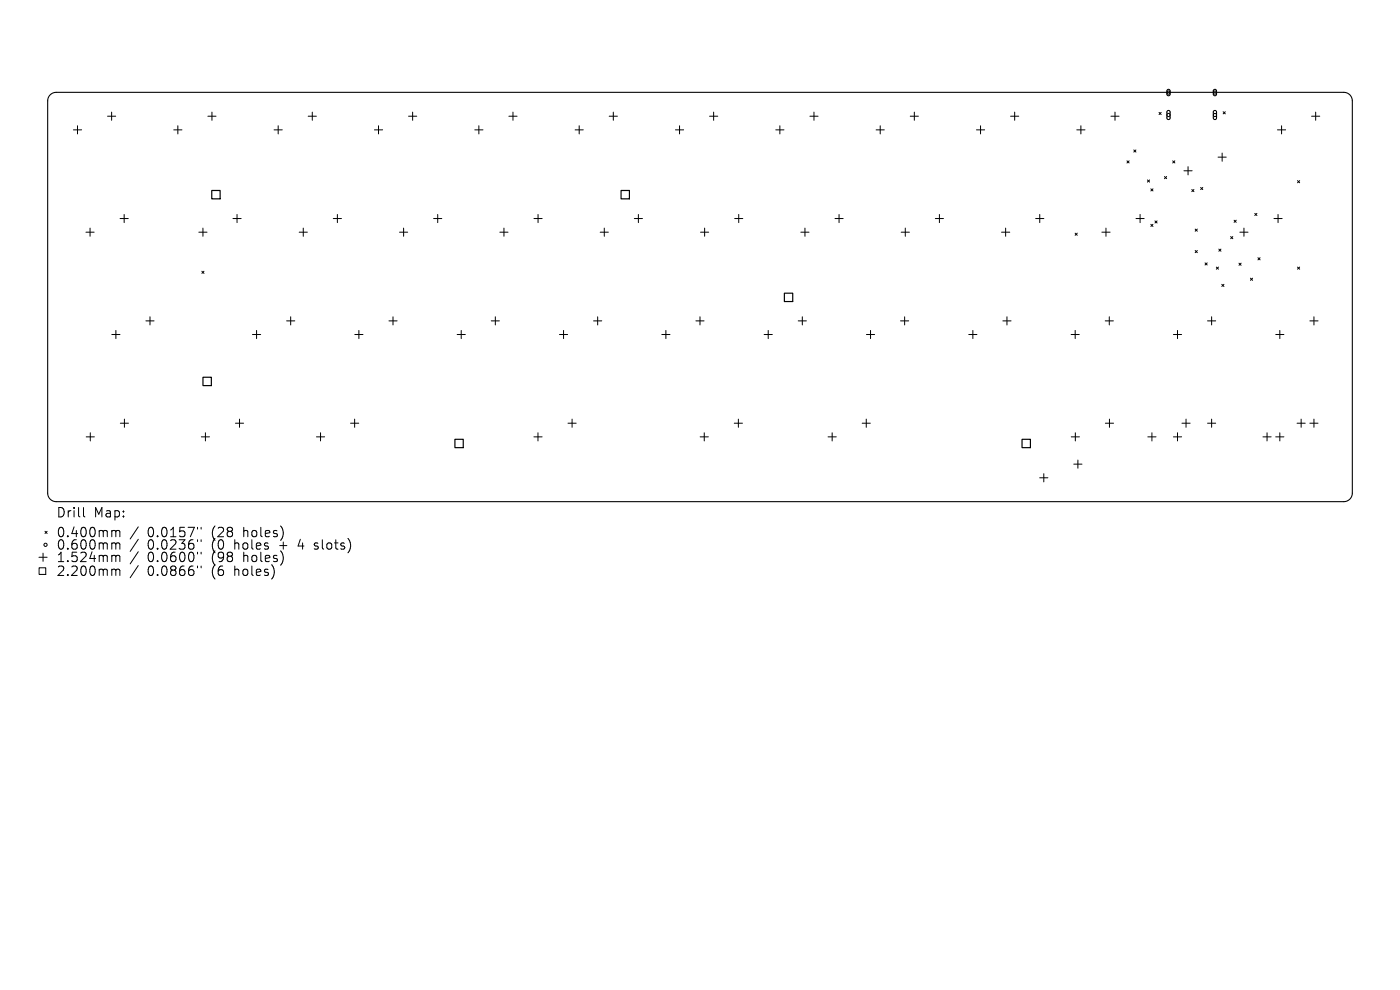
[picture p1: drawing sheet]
<svg xmlns="http://www.w3.org/2000/svg" width="297mm" height="210mm" viewBox="0 0 297 210" stroke-linecap="round" stroke-linejoin="round" font-family="sans-serif">
<defs><g id="words">
<g font-size="2.8">
<text x="12" y="110">Drill</text>
<text x="19.9" y="110">Map:</text>
<text x="12" y="114.2">0.400mm</text>
<text x="12" y="116.8">0.600mm</text>
<text x="12" y="119.5">1.524mm</text>
<text x="31.2" y="114.2">0.0157&quot;</text>
<text x="31.2" y="116.8">0.0236&quot;</text>
<text x="31.2" y="119.5">0.0600&quot;</text>
<text x="44.9" y="114.2">(28</text>
<text x="44.9" y="116.8">(0</text>
<text x="44.9" y="119.5">(98</text>
<text x="49.7" y="116.8">holes</text>
<text x="51.6" y="114.2">holes)</text>
<text x="51.6" y="119.5">holes)</text>
<text x="59.4" y="116.8">+</text>
<text x="63.5" y="116.8">4</text>
<text x="67" y="116.8">slots)</text>
<text x="12" y="122.4">2.200mm</text>
<text x="31.2" y="122.4">0.0866&quot;</text>
<text x="44.9" y="122.4">(6</text>
<text x="49.7" y="122.4">holes)</text>
</g>
</g></defs>
<path d="M247.6 19h.4l.2 .2v.9l-.2 .2-.4-.2zM257.5 19h.3l.3 .2v.8l-.3 .3-.4-.2zM10.7 20.1l.4-.3 .8-.2h273.2a1.81 1.81 0 0 1 1.8 1.8v83.2a1.81 1.81 0 0 1-1.8 1.8h-273.2a1.81 1.81 0 0 1-1.8-1.8v-83.2l.1-.6zM247.6 23.5l.4-.1 .2 .3v1.4l-.2 .3-.4-.3zM257.5 23.5l.3-.1 .3 .3v1.4l-.3 .3-.3-.1-.1-.2z" fill="none" stroke="#000" stroke-width=".23"/>
<g fill="none" stroke="#000" stroke-width=".21">
<path d="M15.6 27.5h1.7M16.4 26.7v1.7M22.8 24.7h1.7M23.7 23.8v1.7M36.9 27.5h1.7M37.7 26.7v1.7M44.1 24.7h1.7M45 23.8v1.7M58.1 27.5h1.8M59 26.7v1.7M65.4 24.7h1.7M66.3 23.8v1.7"/>
<path d="M79.4 27.5h1.8M80.3 26.7v1.7M86.7 24.7h1.7M87.5 23.8v1.7M100.7 27.5h1.8M101.6 26.7v1.7M108 24.7h1.7M108.8 23.8v1.7M122 27.5h1.7M122.9 26.7v1.7M129.2 24.7h1.8M130.1 23.8v1.7"/>
<path d="M143.3 27.5h1.7M144.2 26.7v1.7M150.5 24.7h1.8M151.4 23.8v1.7M164.6 27.5h1.7M165.4 26.7v1.7M171.8 24.7h1.8M172.7 23.8v1.7M185.9 27.5h1.7M186.7 26.7v1.7M193.1 24.7h1.7M194 23.8v1.7"/>
<path d="M207.1 27.5h1.8M208 26.7v1.7M214.4 24.7h1.7M215.3 23.8v1.7M228.4 27.5h1.8M229.3 26.7v1.7M235.7 24.7h1.7M236.5 23.8v1.7M239.1 34.1l.4 .5M239.5 34.1l-.4 .5M240.5 31.8l.5 .5M241 31.8l-.5 .5"/>
<path d="M243.4 38.2l.5 .4M243.9 38.2l-.5 .4M245.9 23.8l.4 .5M246.3 23.8l-.4 .5M247 37.4l.5 .5M247.5 37.4l-.5 .5M248.8 34.1l.4 .5M249.2 34.1l-.4 .5M251.2 36.2h1.7M252 35.4v1.7M254.7 39.8l.5 .4M255.2 39.8l-.5 .4"/>
<path d="M258.4 33.3h1.7M259.3 32.5v1.7M259.5 23.7l.4 .5M259.9 23.7l-.4 .5M271 27.5h1.7M271.9 26.7v1.7M275.3 38.3l.4 .5M275.7 38.3l-.4 .5M278.2 24.7h1.8M279.1 23.8v1.7M18.2 49.3h1.8M19.1 48.4v1.7"/>
<path d="M25.5 46.4h1.7M26.3 45.5v1.7M42.2 49.3h1.7M42.8 57.5l.5 .5M43.1 48.4v1.7M43.3 57.5l-.5 .5M49.4 46.4h1.8M50.3 45.5v1.7M63.5 49.3h1.7M64.3 48.4v1.7M70.7 46.4h1.7M71.6 45.5v1.7"/>
<path d="M84.8 49.3h1.7M85.6 48.4v1.7M92 46.4h1.7M92.9 45.5v1.7M106 49.3h1.8M106.9 48.4v1.7M113.3 46.4h1.7M114.1 45.5v1.7M127.3 49.3h1.8M128.2 48.4v1.7M134.6 46.4h1.7M135.4 45.5v1.7"/>
<path d="M148.6 49.3h1.7M149.5 48.4v1.7M155.8 46.4h1.8M156.7 45.5v1.7M169.9 49.3h1.7M170.8 48.4v1.7M177.1 46.4h1.8M178 45.5v1.7M191.2 49.3h1.7M192.1 48.4v1.7M198.4 46.4h1.8M199.3 45.5v1.7"/>
<path d="M212.5 49.3h1.7M213.3 48.4v1.7M219.7 46.4h1.7M220.6 45.5v1.7M228.1 49.5l.4 .4M228.5 49.5l-.4 .4M233.8 49.3h1.7M234.6 48.4v1.7M241 46.4h1.7M241.9 45.5v1.7M244.1 47.6l.5 .4M244.1 40.1l.5 .4"/>
<path d="M244.6 47.6l-.5 .4M244.6 40.1l-.5 .4M245 46.9l.5 .4M245.5 46.9l-.5 .4M252.8 40.2l.5 .5M253.3 40.2l-.5 .5M253.6 48.6l.4 .4M253.6 53.1l.4 .5M254 48.6l-.4 .4M254 53.1l-.4 .5M255.6 55.8l.5 .4M256.1 55.8l-.5 .4"/>
<path d="M258 56.7l.5 .4M258.5 56.7l-.5 .4M258.6 52.8l.4 .5M259 52.8l-.4 .5M261.1 50.2l.4 .4M261.5 50.2l-.4 .4M261.8 46.7l.5 .5M262.3 46.7l-.5 .5M262.8 55.8l.5 .5M263 49.3h1.8M263.3 55.8l-.5 .5M263.9 48.4v1.7"/>
<path d="M265.3 59l.4 .5M265.7 59l-.4 .5M266.2 45.3l.4 .4M266.6 45.3l-.4 .4M266.9 54.7l.4 .4M267.3 54.7l-.4 .4M270.3 46.4h1.7M271.1 45.5v1.7M275.3 56.7l.4 .4M275.7 56.7l-.4 .4M23.7 71h1.8M24.6 70.1v1.7"/>
<path d="M31 68.1h1.7M31.8 67.2v1.7M53.6 71h1.7M54.4 70.1v1.7M60.8 68.1h1.7M61.7 67.2v1.7M75.3 71h1.7M76.1 70.1v1.7M82.5 68.1h1.7M83.4 67.2v1.7M97 71h1.7M97.8 70.1v1.7"/>
<path d="M104.2 68.1h1.8M105.1 67.2v1.7M118.7 71h1.7M119.6 70.1v1.7M125.9 68.1h1.8M126.8 67.2v1.7M140.4 71h1.7M141.3 70.1v1.7M147.6 68.1h1.8M148.5 67.2v1.7M162.1 71h1.7M163 70.1v1.7"/>
<path d="M169.3 68.1h1.8M170.2 67.2v1.7M183.8 71h1.7M184.7 70.1v1.7M191 68.1h1.8M191.9 67.2v1.7M205.5 71h1.8M206.4 70.1v1.7M212.8 68.1h1.7M213.6 67.2v1.7M227.2 71h1.8M228.1 70.1v1.7"/>
<path d="M234.5 68.1h1.7M235.3 67.2v1.7M248.9 71h1.8M249.8 70.1v1.7M256.2 68.1h1.7M257 67.2v1.7M259.2 60.3l.5 .5M259.7 60.3l-.5 .5M270.6 71h1.8M271.5 70.1v1.7M277.9 68.1h1.7M278.7 67.2v1.7"/>
<path d="M18.3 92.7h1.7M19.2 91.8v1.7M25.5 89.8h1.8M26.4 88.9v1.7M42.7 92.7h1.7M43.6 91.8v1.7M49.9 89.8h1.8M50.8 88.9v1.7M67.1 92.7h1.8M68 91.8v1.7M74.4 89.8h1.7M75.2 88.9v1.7"/>
<path d="M113.3 92.7h1.7M114.1 91.8v1.7M120.5 89.8h1.7M121.4 88.9v1.7M148.5 92.7h1.8M149.4 91.8v1.7M155.8 89.8h1.7M156.6 88.9v1.7M175.7 92.7h1.7M176.5 91.8v1.7M182.9 89.8h1.7M183.8 88.9v1.7"/>
<path d="M227.3 92.7h1.7M227.8 98.5h1.7M228.1 91.8v1.7M228.7 97.6v1.7M234.5 89.8h1.7M235.4 88.9v1.7M243.5 92.7h1.7M244.4 91.8v1.7M248.9 92.7h1.8M249.8 91.8v1.7M250.7 89.8h1.8M251.6 88.9v1.7"/>
<path d="M256.2 89.8h1.7M257 88.9v1.7M267.9 92.7h1.8M268.8 91.8v1.7M270.6 92.7h1.8M271.5 91.8v1.7M275.2 89.8h1.7M276 88.9v1.7M277.9 89.8h1.7M278.7 88.9v1.7M8.3 118.2h1.7M9.1 117.3v1.8"/>
<path d="M9.5 112.7l.5 .5M10 112.7l-.5 .5M17.7 107.7v1.7l.3 .3M24.3 112.5l.3 .3M24.3 115.2l.3 .2M24.3 117.8l.3 .3M24.6 112.8v1.1M24.6 115.4v1.1M24.6 118.1v1M24.6 112.8l.3-.3 .4 .1 .1 1.3M24.6 115.4l.3-.2 .4 .1 .1 1.2M24.6 118.1l.3-.3 .4 .1 .1 1.2"/>
<path d="M29.3 111.8l-1.7 2.5M29.3 114.4l-1.7 2.6M29.3 117l-1.7 2.6M29.3 120l-1.7 2.5M41.9 111.9v.3M41.9 114.5v.4M41.9 117.1v.4M42.7 111.9v.3M42.7 114.5v.4M42.7 117.1v.4M60 112.4v1.4M60 117.7v1.3"/>
<path d="M220.6 101.4h1.7M221.4 100.5v1.7M8.3 120.4h1.4v1.5h-1.4zM24.3 120.7l.3 .3M24.6 121v1.1M24.6 121l.3-.3 .4 .1 .1 1.3M41.9 120.1v.4M42.7 120.1v.4M58.1 120.6v1.4"/>
<circle cx="247.9" cy="19.6" r=".34"/>
<circle cx="257.7" cy="19.6" r=".34"/>
<circle cx="247.9" cy="24.4" r=".34"/>
<circle cx="257.7" cy="24.4" r=".34"/>
<circle cx="9.7" cy="115.6" r=".34"/>
</g>
<path d="M44.9 40.4h1.8v1.8h-1.8zM131.8 40.4h1.7v1.8h-1.7zM166.4 62.2h1.8v1.8h-1.8zM43.1 80h1.7v1.8h-1.7zM96.5 93.2h1.8v1.8h-1.8zM216.8 93.2h1.8v1.8h-1.8z" fill="none" stroke="#000" stroke-width=".25"/>
<use href="#words"/>
</svg>
